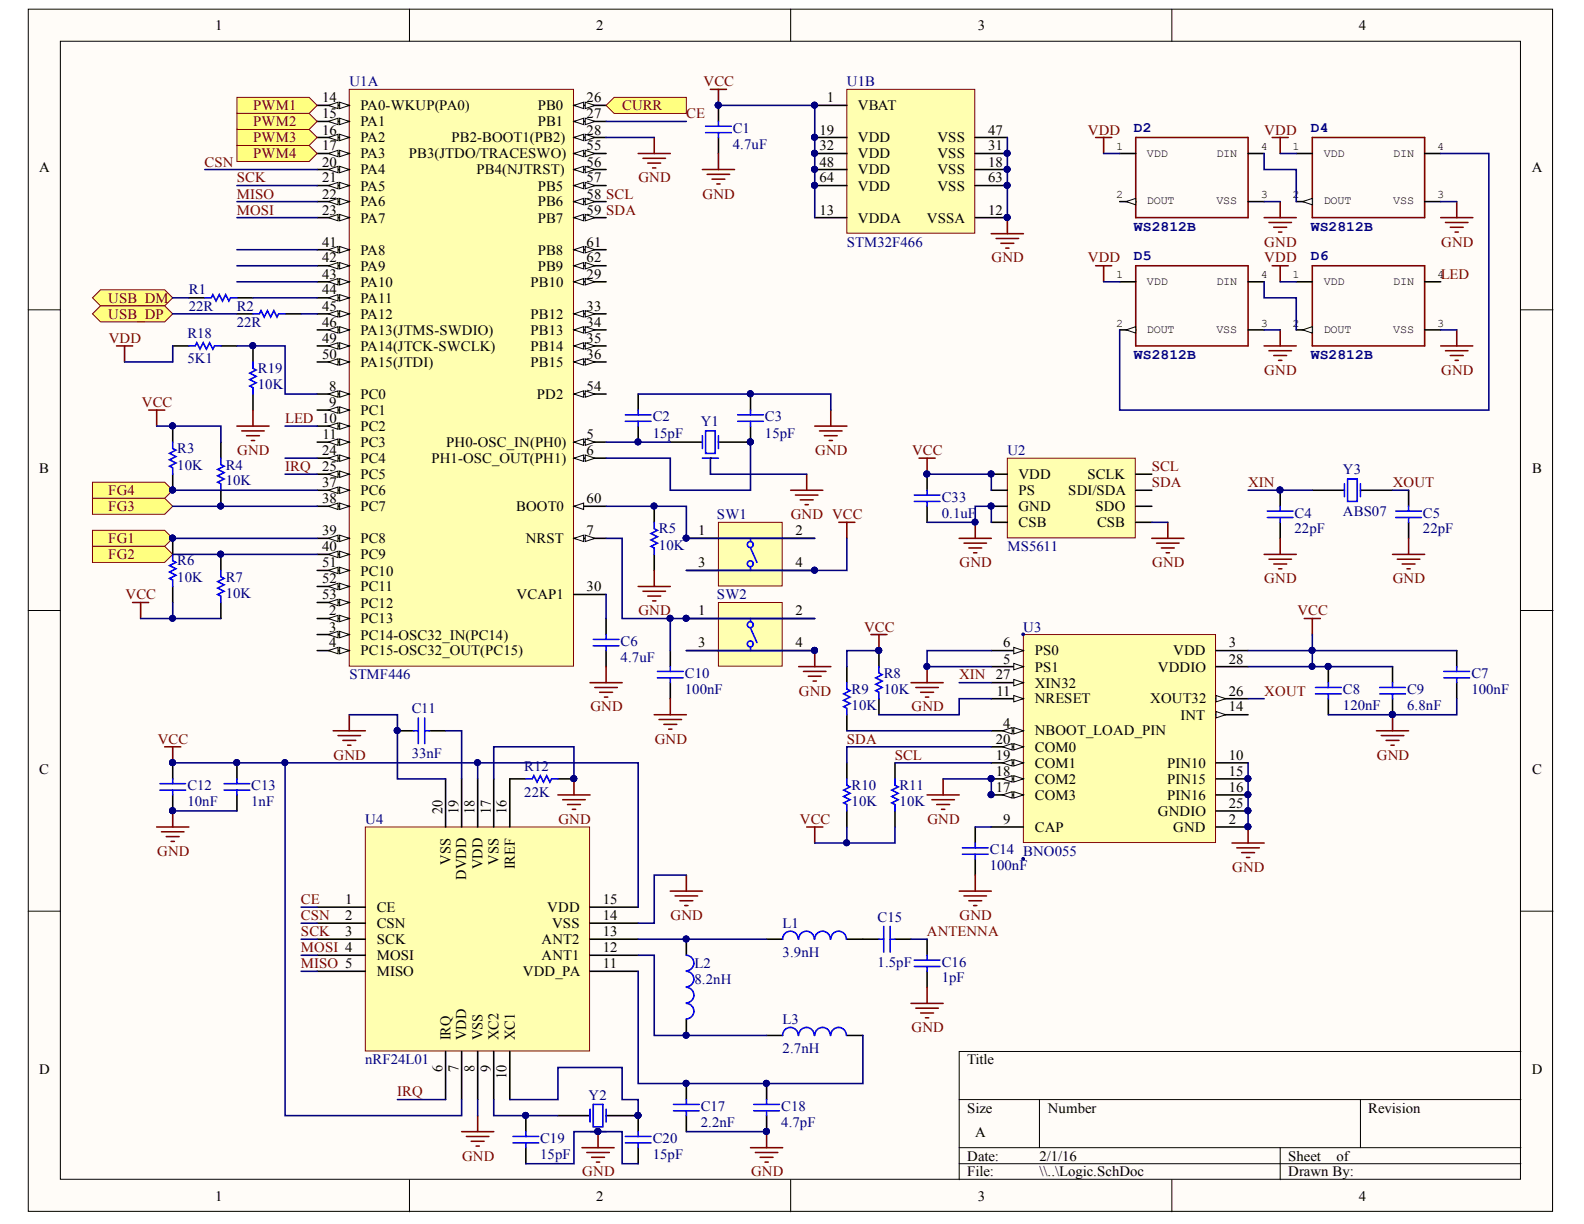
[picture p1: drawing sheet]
<svg xmlns="http://www.w3.org/2000/svg" width="279mm" height="216mm" viewBox="0 0 279 216" stroke-linecap="round" stroke-linejoin="round" font-family="sans-serif">
<defs><g id="words">
<g font-size="2.6">
<text x="78" y="143.6" transform="rotate(-90 78 143.6)">20</text>
<text x="80.9" y="143.6" transform="rotate(-90 80.9 143.6)">19</text>
<text x="83.7" y="143.6" transform="rotate(-90 83.7 143.6)">18</text>
<text x="86.6" y="143.6" transform="rotate(-90 86.6 143.6)">17</text>
<text x="89.4" y="143.6" transform="rotate(-90 89.4 143.6)">16</text>
<text x="79.5" y="152.5" transform="rotate(-90 79.5 152.5)">VSS</text>
<text x="82.3" y="155.2" transform="rotate(-90 82.3 155.2)">DVDD</text>
<text x="85.1" y="153.4" transform="rotate(-90 85.1 153.4)">VDD</text>
<text x="87.9" y="152.5" transform="rotate(-90 87.9 152.5)">VSS</text>
<text x="90.8" y="153.4" transform="rotate(-90 90.8 153.4)">IREF</text>
<text x="79.5" y="183.5" transform="rotate(-90 79.5 183.5)">IRQ</text>
<text x="82.3" y="183.5" transform="rotate(-90 82.3 183.5)">VDD</text>
<text x="85.1" y="183.5" transform="rotate(-90 85.1 183.5)">VSS</text>
<text x="87.9" y="183.5" transform="rotate(-90 87.9 183.5)">XC2</text>
<text x="90.8" y="183.5" transform="rotate(-90 90.8 183.5)">XC1</text>
<text x="78" y="189" transform="rotate(-90 78 189)">6</text>
<text x="80.9" y="189" transform="rotate(-90 80.9 189)">7</text>
<text x="83.7" y="189" transform="rotate(-90 83.7 189)">8</text>
<text x="86.6" y="189" transform="rotate(-90 86.6 189)">9</text>
<text x="89.4" y="190.3" transform="rotate(-90 89.4 190.3)">10</text>
</g>
<g font-size="2.5">
<text x="38" y="5.3">1</text>
<text x="105.2" y="5.3">2</text>
<text x="172.5" y="5.3">3</text>
<text x="239.7" y="5.3">4</text>
<text x="56.8" y="18.1">14</text>
<text x="56.8" y="20.9">15</text>
<text x="56.8" y="23.7">16</text>
<text x="63.6" y="19.4">PA0-WKUPaPA0)</text>
<text x="63.6" y="22.3">PA1</text>
<text x="94.9" y="19.4">PB0</text>
<text x="94.9" y="22.3">PB1</text>
<text x="103.5" y="18.1">26</text>
<text x="103.5" y="20.9">27</text>
<text x="103.5" y="23.7">28</text>
<text x="144.6" y="23.7">19</text>
<text x="145.8" y="18.1">1</text>
<text x="151.3" y="19.4">VBAT</text>
<text x="174.3" y="23.7">47</text>
<text x="56.8" y="26.5">17</text>
<text x="56.8" y="29.4">20</text>
<text x="63.6" y="25.1">PA2</text>
<text x="63.6" y="28">PA3</text>
<text x="72.1" y="28">PB3aJTDO/TRACESWO)</text>
<text x="79.6" y="25.1">PB2-BOOT1aPB2)</text>
<text x="103.5" y="26.5">55</text>
<text x="103.5" y="29.4">56</text>
<text x="144.6" y="26.5">32</text>
<text x="144.6" y="29.4">48</text>
<text x="151.3" y="25.1">VDD</text>
<text x="151.3" y="28">VDD</text>
<text x="165.4" y="28">VSS</text>
<text x="165.4" y="25.1">VSS</text>
<text x="174.3" y="29.4">18</text>
<text x="174.3" y="26.5">31</text>
<text x="6.9" y="30.4">A</text>
<text x="56.8" y="32.2">21</text>
<text x="56.8" y="35">22</text>
<text x="63.6" y="30.7">PA4</text>
<text x="63.6" y="33.6">PA5</text>
<text x="84" y="30.7">PB4aNJTRST)</text>
<text x="94.9" y="33.6">PB5</text>
<text x="103.5" y="32.2">57</text>
<text x="103.5" y="35">58 SCL</text>
<text x="144.6" y="32.2">64</text>
<text x="151.3" y="30.7">VDD</text>
<text x="151.3" y="33.6">VDD</text>
<text x="165.4" y="30.7">VSS</text>
<text x="165.4" y="33.6">VSS</text>
<text x="174.3" y="32.2">63</text>
<text x="270.2" y="30.4">A</text>
<text x="56.8" y="37.8">23</text>
<text x="63.6" y="36.4">PA6</text>
<text x="63.6" y="39.3">PA7</text>
<text x="94.9" y="36.4">PB6</text>
<text x="94.9" y="39.3">PB7</text>
<text x="103.5" y="37.8">59 SDA</text>
<text x="144.6" y="37.8">13</text>
<text x="151.3" y="39.3">VDDA</text>
<text x="163.5" y="39.3">VSSA</text>
<text x="174.3" y="37.8">12</text>
<text x="56.8" y="43.5">41</text>
<text x="56.8" y="46.3">42</text>
<text x="63.6" y="44.9">PA8</text>
<text x="63.6" y="47.7">PA9</text>
<text x="94.9" y="44.9">PB8</text>
<text x="94.9" y="47.7">PB9</text>
<text x="103.5" y="43.5">61</text>
<text x="103.5" y="46.3">62</text>
<text x="56.8" y="49.2">43</text>
<text x="56.8" y="51.9">44</text>
<text x="63.6" y="50.6">PA10</text>
<text x="63.6" y="53.4">PA11</text>
<text x="93.6" y="50.6">PB10</text>
<text x="103.5" y="49.2">29</text>
<text x="56.8" y="54.8">45</text>
<text x="56.8" y="57.6">46</text>
<text x="63.6" y="56.2">PA12</text>
<text x="63.6" y="59">PA13aJTMS-SWDIO)</text>
<text x="93.6" y="56.2">PB12</text>
<text x="93.6" y="59">PB13</text>
<text x="103.5" y="54.8">33</text>
<text x="103.5" y="57.6">34</text>
<text x="56.8" y="60.5">49</text>
<text x="56.8" y="63.3">50</text>
<text x="63.6" y="61.9">PA14aJTCK-SWCLK)</text>
<text x="63.6" y="64.7">PA15aJTDI)</text>
<text x="93.6" y="61.9">PB14</text>
<text x="93.6" y="64.7">PB15</text>
<text x="103.5" y="60.5">35</text>
<text x="103.5" y="63.3">36</text>
<text x="58.1" y="68.9">8</text>
<text x="58.1" y="71.8">9</text>
<text x="63.6" y="70.4">PC0</text>
<text x="94.7" y="70.4">PD2</text>
<text x="103.5" y="68.9">54</text>
<text x="56.9" y="77.4">11</text>
<text x="63.6" y="73.2">PC1</text>
<text x="63.6" y="76">PC2</text>
<text x="103.5" y="77.4">5</text>
<text x="6.9" y="83.4">B</text>
<text x="56.8" y="80.2">24</text>
<text x="56.8" y="83.1">25</text>
<text x="63.6" y="78.9">PC3</text>
<text x="63.6" y="81.7">PC4</text>
<text x="76.1" y="81.7">PH1-OSC_OUTaPH1)</text>
<text x="78.7" y="78.9">PH0-OSC_INaPH0)</text>
<text x="103.5" y="80.2">6</text>
<text x="270.3" y="83.4">B</text>
<text x="56.8" y="85.9">37</text>
<text x="56.8" y="88.8">38</text>
<text x="63.6" y="84.5">PC5</text>
<text x="63.6" y="87.3">PC6</text>
<text x="103.5" y="88.8">60</text>
<text x="179.6" y="84.5">VDD</text>
<text x="179.6" y="87.3">PS</text>
<text x="188.4" y="87.3">SDI/SDA</text>
<text x="191.8" y="84.5">SCLK</text>
<text x="56.8" y="94.4">39</text>
<text x="63.6" y="90.2">PC7</text>
<text x="63.6" y="95.9">PC8</text>
<text x="91" y="90.2">BOOT0</text>
<text x="92.7" y="95.9">NRST</text>
<text x="103.5" y="94.4">7</text>
<text x="123.2" y="94.4">1</text>
<text x="140.3" y="94.4">2</text>
<text x="179.6" y="90.2">GND</text>
<text x="179.6" y="93">CSB</text>
<text x="193.3" y="90.2">SDO</text>
<text x="193.5" y="93">CSB</text>
<text x="56.8" y="97.2">40</text>
<text x="56.8" y="100.1">51</text>
<text x="63.6" y="98.6">PC9</text>
<text x="63.6" y="101.5">PC10</text>
<text x="123.2" y="100.1">3</text>
<text x="140.3" y="100.1">4</text>
<text x="56.8" y="102.9">52</text>
<text x="56.8" y="105.7">53</text>
<text x="63.6" y="104.3">PC11</text>
<text x="63.6" y="107.2">PC12</text>
<text x="91.1" y="105.7">VCAP1</text>
<text x="103.5" y="104.3">30</text>
<text x="58.1" y="108.5">2</text>
<text x="58.1" y="111.4">3</text>
<text x="63.6" y="110">PC13</text>
<text x="63.6" y="112.8">PC14-OSC32_INaPC14)</text>
<text x="123.2" y="108.5">1</text>
<text x="140.3" y="108.5">2</text>
<text x="58.1" y="114.2">4</text>
<text x="63.6" y="115.6">PC15-OSC32_OUTaPC15)</text>
<text x="123.2" y="114.2">3</text>
<text x="140.3" y="114.2">4</text>
<text x="175.7" y="119.8">27</text>
<text x="176.9" y="117.1">5</text>
<text x="176.9" y="114.2">6</text>
<text x="182.5" y="118.5">PS1</text>
<text x="182.5" y="115.6">PS0</text>
<text x="204.2" y="118.5">VDDIO</text>
<text x="206.9" y="115.6">VDD</text>
<text x="216.8" y="117.1">28</text>
<text x="216.8" y="114.2">3</text>
<text x="175.8" y="122.7">11</text>
<text x="182.5" y="121.3">XIN32</text>
<text x="182.5" y="124.1">NRESET</text>
<text x="202.9" y="124.1">XOUT32</text>
<text x="216.8" y="122.7">26</text>
<text x="216.8" y="125.5">14</text>
<text x="175.7" y="131.2">20</text>
<text x="176.9" y="128.4">4</text>
<text x="182.5" y="129.7">NBOOT_LOAD_PIN</text>
<text x="208.2" y="126.9">INT</text>
<text x="6.9" y="136.5">C</text>
<text x="175.7" y="136.8">18</text>
<text x="175.7" y="134">19</text>
<text x="182.5" y="135.4">COM1</text>
<text x="182.5" y="132.6">COM0</text>
<text x="205.8" y="135.4">PIN10</text>
<text x="216.8" y="136.8">15</text>
<text x="216.8" y="134">10</text>
<text x="270.3" y="136.5">C</text>
<text x="175.7" y="139.7">17</text>
<text x="182.5" y="141">COM3</text>
<text x="182.5" y="138.3">COM2</text>
<text x="204.2" y="143.9">GNDIO</text>
<text x="205.8" y="141">PIN16</text>
<text x="205.8" y="138.3">PIN15</text>
<text x="216.8" y="142.5">25</text>
<text x="216.8" y="139.7">16</text>
<text x="176.9" y="145.3">9</text>
<text x="182.5" y="146.7">CAP</text>
<text x="206.9" y="146.7">GND</text>
<text x="216.8" y="145.3">2</text>
<text x="60.9" y="159.4">1</text>
<text x="66.4" y="160.9">CE</text>
<text x="96.5" y="160.9">VDD</text>
<text x="106.3" y="159.4">15</text>
<text x="60.9" y="162.3">2</text>
<text x="60.9" y="165.1">3</text>
<text x="66.4" y="163.7">CSN</text>
<text x="66.4" y="166.5">SCK</text>
<text x="95.5" y="166.5">ANT2</text>
<text x="97.4" y="163.7">VSS</text>
<text x="106.3" y="168">12</text>
<text x="106.3" y="165.1">13</text>
<text x="106.3" y="162.3">14</text>
<text x="66.4" y="169.3">MOSI</text>
<text x="66.4" y="172.2">MISO</text>
<text x="92.2" y="172.2">VDD_PA</text>
<text x="95.5" y="169.3">ANT1</text>
<text x="106.3" y="170.8">11</text>
<text x="6.9" y="189.5">D</text>
<text x="170.6" y="187.7">Title</text>
<text x="270.2" y="189.5">D</text>
<text x="170.6" y="196.3">Size</text>
<text x="184.8" y="196.3">Number</text>
<text x="241.4" y="196.3">Revision</text>
<text x="172" y="200.5">A</text>
<text x="170.6" y="204.7">Date:</text>
<text x="170.6" y="207.5">File:</text>
<text x="183.4" y="204.7">2/1/16</text>
<text x="183.4" y="207.5">\\..\Logic.SchDoc</text>
<text x="227.2" y="204.7">Sheet</text>
<text x="227.2" y="207.5">Drawn By:</text>
<text x="235.8" y="204.7">of</text>
<text x="38" y="211.8">1</text>
<text x="105.2" y="211.8">2</text>
<text x="172.5" y="211.8">3</text>
<text x="239.7" y="211.8">4</text>
</g>
<g font-size="2.5" fill="#000080">
<text x="61.6" y="15.2">U1A</text>
<text x="149.4" y="15.2">U1B</text>
<text x="129.3" y="23.4">C1</text>
<text x="200" y="23.2">D2</text>
<text x="231.2" y="23.2">D4</text>
<text x="129.3" y="26.3">4.7uF</text>
<text x="200" y="40.8">WS28a2B</text>
<text x="231.2" y="40.8">WS28a2B</text>
<text x="149.4" y="43.5">STM32F466</text>
<text x="200" y="45.9">D5</text>
<text x="231.2" y="45.9">D6</text>
<text x="33.3" y="51.9">R1</text>
<text x="33.1" y="59.6">R18</text>
<text x="33.3" y="54.8">22R</text>
<text x="41.8" y="54.8">R2</text>
<text x="41.8" y="57.6">22R</text>
<text x="33.1" y="64.1">5K1</text>
<text x="45.5" y="65.9">R19</text>
<text x="200" y="63.3">WS28a2B</text>
<text x="231.2" y="63.3">WS28a2B</text>
<text x="45.5" y="68.7">10K</text>
<text x="115.1" y="74.3">C2</text>
<text x="115.1" y="77.2">15pF</text>
<text x="123.6" y="75.2">Y1</text>
<text x="134.9" y="74.3">C3</text>
<text x="134.9" y="77.2">15pF</text>
<text x="31.3" y="80">R3</text>
<text x="31.3" y="82.8">10K</text>
<text x="39.8" y="82.8">R4</text>
<text x="177.7" y="80.2">U2</text>
<text x="236.9" y="83.7">Y3</text>
<text x="39.8" y="85.6">10K</text>
<text x="166.1" y="88.5">C33</text>
<text x="116.2" y="94.1">R5</text>
<text x="126.5" y="91.5">SW1</text>
<text x="166.1" y="91.3">0.1uF</text>
<text x="228.3" y="91.3">C4</text>
<text x="228.3" y="94.1">22pF</text>
<text x="236.9" y="91">ABS07</text>
<text x="251" y="91.3">C5</text>
<text x="251" y="94.1">22pF</text>
<text x="31.3" y="99.7">R6</text>
<text x="116.2" y="97">10K</text>
<text x="177.7" y="97.2">MS5611</text>
<text x="31.3" y="102.6">10K</text>
<text x="39.8" y="102.6">R7</text>
<text x="39.8" y="105.4">10K</text>
<text x="126.5" y="105.7">SW2</text>
<text x="109.5" y="113.9">C6</text>
<text x="180.5" y="111.4">U3</text>
<text x="61.6" y="119.8">STMF446</text>
<text x="109.5" y="116.7">4.7uF</text>
<text x="120.8" y="119.6">C10</text>
<text x="155.9" y="119.6">R8</text>
<text x="259.5" y="119.6">C7</text>
<text x="72.6" y="125.8">C11</text>
<text x="120.8" y="122.4">100nF</text>
<text x="150.2" y="122.4">R9</text>
<text x="150.2" y="125.2">10K</text>
<text x="155.9" y="122.4">10K</text>
<text x="236.9" y="122.4">C8</text>
<text x="236.9" y="125.2">120nF</text>
<text x="248.2" y="122.4">C9</text>
<text x="248.2" y="125.2">6.8nF</text>
<text x="259.5" y="122.4">100nF</text>
<text x="72.6" y="133.7">33nF</text>
<text x="92.5" y="136">R12</text>
<text x="33.1" y="139.3">C12</text>
<text x="33.1" y="142.2">10nF</text>
<text x="44.3" y="139.3">C13</text>
<text x="44.3" y="142.2">1nF</text>
<text x="92.5" y="140.5">22K</text>
<text x="150.2" y="139.3">R10</text>
<text x="150.2" y="142.2">10K</text>
<text x="158.7" y="139.3">R11</text>
<text x="158.7" y="142.2">10K</text>
<text x="64.4" y="145.3">U4</text>
<text x="174.6" y="150.7">C14 BNO055</text>
<text x="174.6" y="153.5">100nF</text>
<text x="138.1" y="163.7">L1</text>
<text x="154.8" y="162.6">C15</text>
<text x="122.5" y="170.8">L2</text>
<text x="122.5" y="173.6">8.2nH</text>
<text x="138.1" y="168.8">3.9nH</text>
<text x="154.8" y="170.5">1.5pF</text>
<text x="166.1" y="170.5">C16</text>
<text x="166.1" y="173.3">1pF</text>
<text x="138.1" y="180.6">L3</text>
<text x="138.1" y="185.8">2.7nH</text>
<text x="64.4" y="187.7">nRF24L01</text>
<text x="103.8" y="194">Y2</text>
<text x="123.6" y="195.9">C17</text>
<text x="137.8" y="195.9">C18</text>
<text x="95.3" y="201.6">C19</text>
<text x="115.1" y="201.6">C20</text>
<text x="123.6" y="198.8">2.2nF</text>
<text x="137.8" y="198.8">4.7pF</text>
<text x="95.3" y="204.5">15pF</text>
<text x="115.1" y="204.5">15pF</text>
</g>
<g font-size="2.5" fill="#800000">
<text x="124.1" y="15.2">VCC</text>
<text x="44.6" y="19.4">PWM1</text>
<text x="44.6" y="22.3">PWM2</text>
<text x="109.7" y="19.4">CURR</text>
<text x="121.1" y="20.9">CE</text>
<text x="191.9" y="23.7">VDD</text>
<text x="223" y="23.7">VDD</text>
<text x="36.1" y="29.4">CSN</text>
<text x="44.6" y="25.1">PWM3</text>
<text x="44.6" y="28">PWM4</text>
<text x="41.8" y="32.2">SCK</text>
<text x="41.8" y="35">MISO</text>
<text x="112.6" y="32.2">GND</text>
<text x="123.9" y="35">GND</text>
<text x="41.8" y="37.8">MOSI</text>
<text x="174.9" y="46.3">GND</text>
<text x="191.9" y="46.3">VDD</text>
<text x="223" y="46.3">VDD</text>
<text x="223" y="43.5">GND</text>
<text x="254.2" y="43.5">GND</text>
<text x="19.1" y="53.4">USB_DM</text>
<text x="254.1" y="49.2">LED</text>
<text x="19.1" y="56.2">USB_DP</text>
<text x="19.2" y="60.5">VDD</text>
<text x="25" y="71.8">VCC</text>
<text x="223" y="66.1">GND</text>
<text x="254.2" y="66.1">GND</text>
<text x="50.3" y="74.6">LED 10</text>
<text x="41.8" y="80.2">GND</text>
<text x="50.3" y="83.1">IRQ</text>
<text x="143.8" y="80.2">GND</text>
<text x="160.9" y="80.2">VCC</text>
<text x="203.1" y="83.1">SCL</text>
<text x="19.1" y="87.3">FG4</text>
<text x="203.1" y="85.9">SDA</text>
<text x="220.1" y="85.9">XIN</text>
<text x="245.7" y="85.9">XOUT</text>
<text x="19.1" y="95.9">FG1</text>
<text x="19.1" y="90.2">FG3</text>
<text x="139.5" y="91.5">GND VCC</text>
<text x="19.1" y="98.6">FG2</text>
<text x="169.2" y="100.1">GND</text>
<text x="203.2" y="100.1">GND</text>
<text x="22.1" y="105.7">VCC</text>
<text x="223" y="102.9">GND</text>
<text x="245.7" y="102.9">GND</text>
<text x="112.6" y="108.5">GND</text>
<text x="152.4" y="111.4">VCC</text>
<text x="228.8" y="108.5">VCC</text>
<text x="169.2" y="119.8">XIN</text>
<text x="104.2" y="125.5">GND</text>
<text x="140.9" y="122.7">GND</text>
<text x="160.8" y="125.5">GND</text>
<text x="223" y="122.7">XOUT</text>
<text x="27.8" y="131.2">VCC</text>
<text x="115.5" y="131.2">GND</text>
<text x="149.4" y="131.2">SDA</text>
<text x="58.8" y="134">GND</text>
<text x="157.8" y="134">SCL</text>
<text x="242.9" y="134">GND</text>
<text x="98.5" y="145.3">GND</text>
<text x="141.1" y="145.3">VCC</text>
<text x="163.6" y="145.3">GND</text>
<text x="27.7" y="151">GND</text>
<text x="217.3" y="153.8">GND</text>
<text x="53.1" y="159.4">CE</text>
<text x="53.1" y="162.3">CSN</text>
<text x="53.1" y="165.1">SCK</text>
<text x="53.1" y="168">MOSI 4</text>
<text x="118.3" y="162.3">GND</text>
<text x="163.5" y="165.1">ANTENNA</text>
<text x="169.2" y="162.3">GND</text>
<text x="53.1" y="170.8">MISO 5</text>
<text x="160.8" y="182.1">GND</text>
<text x="70.1" y="193.4">IRQ</text>
<text x="81.5" y="204.7">GND</text>
<text x="102.7" y="207.5">GND</text>
<text x="132.5" y="207.5">GND</text>
</g>
<g font-size="2">
<text x="196.9" y="26.4">1</text>
<text x="202.3" y="27.6">VDD</text>
<text x="214.6" y="27.6">DIN</text>
<text x="222.4" y="26.4">4</text>
<text x="228" y="26.4">1</text>
<text x="233.5" y="27.6">VDD</text>
<text x="245.8" y="27.6">DIN</text>
<text x="253.5" y="26.4">4</text>
<text x="196.9" y="35">2</text>
<text x="222.4" y="35">3</text>
<text x="228" y="35">2</text>
<text x="253.5" y="35">3</text>
<text x="202.3" y="36.1">DOUT</text>
<text x="214.6" y="36.1">VSS</text>
<text x="233.5" y="36.1">DOUT</text>
<text x="245.8" y="36.1">VSS</text>
<text x="196.9" y="49.1">1</text>
<text x="202.3" y="50.3">VDD</text>
<text x="214.6" y="50.3">DIN</text>
<text x="222.4" y="49.1">4</text>
<text x="228" y="49.1">1</text>
<text x="233.5" y="50.3">VDD</text>
<text x="245.8" y="50.3">DIN</text>
<text x="253.5" y="49.1">4</text>
<text x="196.9" y="57.6">2</text>
<text x="202.3" y="58.7">DOUT</text>
<text x="214.6" y="58.7">VSS</text>
<text x="222.4" y="57.6">3</text>
<text x="228" y="57.6">2</text>
<text x="233.5" y="58.7">DOUT</text>
<text x="245.8" y="58.7">VSS</text>
<text x="253.5" y="57.6">3</text>
</g>
</g></defs>
<g fill="#fffcf8" stroke="#000" stroke-width=".18">
<path d="M5 1.6h268.9v212.1h-268.9z"/>
<path d="M10.6 7.3h257.6v200.7h-257.6z"/>
</g>
<g fill="none" stroke="#000" stroke-width=".18">
<path d="M72.2 1.6v5.7M139.5 1.6v5.7M206.7 1.6v5.7M5 54.7h5.6M268.3 54.7h5.6M5 107.7h5.6M268.3 107.7h5.6M5 160.7h5.6M268.3 160.7h5.6M169.2 194h99.1M183.3 194v8.4M240 194v8.4"/>
<path d="M268.3 185.5h-99.1v22.6M72.2 208.1v5.7M139.5 208.1v5.7M169.2 202.4h99.1M169.2 205.3h99.1M206.7 208.1v5.7M225.8 202.4v5.7"/>
</g>
<path d="M61.6 15.8h39.6v101.7h-39.6z" fill="#ffffb0" stroke="#800000" stroke-width=".18"/>
<path d="M55.9 18.6h5.7" fill="none" stroke="#000" stroke-width=".28"/>
<path d="M59.9 18l1.7 .6-1.7 .6z" fill="#fffcf8"/>
<path d="M59.9 18l1.7 .6-1.7 .6z" fill="none" stroke="#000" stroke-width=".18"/>
<path d="M57.9 18.6l1.7-.6v1.2z" fill="#fffcf8"/>
<path d="M57.9 18.6l1.7-.6v1.2z" fill="none" stroke="#000" stroke-width=".18"/>
<path d="M55.9 21.4h5.7" fill="none" stroke="#000" stroke-width=".28"/>
<path d="M59.9 20.9l1.7 .5-1.7 .6z" fill="#fffcf8"/>
<path d="M59.9 20.9l1.7 .5-1.7 .6z" fill="none" stroke="#000" stroke-width=".18"/>
<path d="M57.9 21.4l1.7-.5v1.1z" fill="#fffcf8"/>
<path d="M57.9 21.4l1.7-.5v1.1z" fill="none" stroke="#000" stroke-width=".18"/>
<path d="M55.9 24.2h5.7" fill="none" stroke="#000" stroke-width=".28"/>
<path d="M59.9 23.7l1.7 .5-1.7 .6z" fill="#fffcf8"/>
<path d="M59.9 23.7l1.7 .5-1.7 .6z" fill="none" stroke="#000" stroke-width=".18"/>
<path d="M57.9 24.2l1.7-.5v1.1z" fill="#fffcf8"/>
<path d="M57.9 24.2l1.7-.5v1.1z" fill="none" stroke="#000" stroke-width=".18"/>
<path d="M55.9 27.1h5.7" fill="none" stroke="#000" stroke-width=".28"/>
<path d="M59.9 26.5l1.7 .6-1.7 .5z" fill="#fffcf8"/>
<path d="M59.9 26.5l1.7 .6-1.7 .5z" fill="none" stroke="#000" stroke-width=".18"/>
<path d="M57.9 27.1l1.7-.6v1.1z" fill="#fffcf8"/>
<path d="M57.9 27.1l1.7-.6v1.1z" fill="none" stroke="#000" stroke-width=".18"/>
<path d="M55.9 29.9h5.7" fill="none" stroke="#000" stroke-width=".28"/>
<path d="M59.9 29.3l1.7 .6-1.7 .6z" fill="#fffcf8"/>
<path d="M59.9 29.3l1.7 .6-1.7 .6z" fill="none" stroke="#000" stroke-width=".18"/>
<path d="M57.9 29.9l1.7-.6v1.2z" fill="#fffcf8"/>
<path d="M57.9 29.9l1.7-.6v1.2z" fill="none" stroke="#000" stroke-width=".18"/>
<path d="M55.9 32.7h5.7" fill="none" stroke="#000" stroke-width=".28"/>
<path d="M59.9 32.2l1.7 .5-1.7 .6z" fill="#fffcf8"/>
<path d="M59.9 32.2l1.7 .5-1.7 .6z" fill="none" stroke="#000" stroke-width=".18"/>
<path d="M57.9 32.7l1.7-.5v1.1z" fill="#fffcf8"/>
<path d="M57.9 32.7l1.7-.5v1.1z" fill="none" stroke="#000" stroke-width=".18"/>
<path d="M55.9 35.6h5.7" fill="none" stroke="#000" stroke-width=".28"/>
<path d="M59.9 35l1.7 .6-1.7 .5z" fill="#fffcf8"/>
<path d="M59.9 35l1.7 .6-1.7 .5z" fill="none" stroke="#000" stroke-width=".18"/>
<path d="M57.9 35.6l1.7-.6v1.1z" fill="#fffcf8"/>
<path d="M57.9 35.6l1.7-.6v1.1z" fill="none" stroke="#000" stroke-width=".18"/>
<path d="M55.9 38.4h5.7" fill="none" stroke="#000" stroke-width=".28"/>
<path d="M59.9 37.8l1.7 .6-1.7 .6z" fill="#fffcf8"/>
<path d="M59.9 37.8l1.7 .6-1.7 .6z" fill="none" stroke="#000" stroke-width=".18"/>
<path d="M57.9 38.4l1.7-.6v1.2z" fill="#fffcf8"/>
<path d="M57.9 38.4l1.7-.6v1.2z" fill="none" stroke="#000" stroke-width=".18"/>
<path d="M101.2 18.6h5.7" fill="none" stroke="#000" stroke-width=".28"/>
<path d="M101.2 18.6l1.7-.6v1.2z" fill="#fffcf8"/>
<path d="M101.2 18.6l1.7-.6v1.2z" fill="none" stroke="#000" stroke-width=".18"/>
<path d="M103.2 18l1.7 .6-1.7 .6z" fill="#fffcf8"/>
<path d="M103.2 18l1.7 .6-1.7 .6z" fill="none" stroke="#000" stroke-width=".18"/>
<path d="M101.2 21.4h5.7" fill="none" stroke="#000" stroke-width=".28"/>
<path d="M101.2 21.4l1.7-.5v1.1z" fill="#fffcf8"/>
<path d="M101.2 21.4l1.7-.5v1.1z" fill="none" stroke="#000" stroke-width=".18"/>
<path d="M103.2 20.9l1.7 .5-1.7 .6z" fill="#fffcf8"/>
<path d="M103.2 20.9l1.7 .5-1.7 .6z" fill="none" stroke="#000" stroke-width=".18"/>
<path d="M101.2 24.2h5.7" fill="none" stroke="#000" stroke-width=".28"/>
<path d="M101.2 24.2l1.7-.5v1.1z" fill="#fffcf8"/>
<path d="M101.2 24.2l1.7-.5v1.1z" fill="none" stroke="#000" stroke-width=".18"/>
<path d="M103.2 23.7l1.7 .5-1.7 .6z" fill="#fffcf8"/>
<path d="M103.2 23.7l1.7 .5-1.7 .6z" fill="none" stroke="#000" stroke-width=".18"/>
<path d="M101.2 49.7h5.7" fill="none" stroke="#000" stroke-width=".28"/>
<path d="M101.2 49.7l1.7-.6v1.2z" fill="#fffcf8"/>
<path d="M101.2 49.7l1.7-.6v1.2z" fill="none" stroke="#000" stroke-width=".18"/>
<path d="M103.2 49.1l1.7 .6-1.7 .6z" fill="#fffcf8"/>
<path d="M103.2 49.1l1.7 .6-1.7 .6z" fill="none" stroke="#000" stroke-width=".18"/>
<path d="M101.2 55.4h5.7" fill="none" stroke="#000" stroke-width=".28"/>
<path d="M101.2 55.4l1.7-.6v1.1z" fill="#fffcf8"/>
<path d="M101.2 55.4l1.7-.6v1.1z" fill="none" stroke="#000" stroke-width=".18"/>
<path d="M103.2 54.8l1.7 .6-1.7 .5z" fill="#fffcf8"/>
<path d="M103.2 54.8l1.7 .6-1.7 .5z" fill="none" stroke="#000" stroke-width=".18"/>
<path d="M101.2 58.2h5.7" fill="none" stroke="#000" stroke-width=".28"/>
<path d="M101.2 58.2l1.7-.6v1.2z" fill="#fffcf8"/>
<path d="M101.2 58.2l1.7-.6v1.2z" fill="none" stroke="#000" stroke-width=".18"/>
<path d="M103.2 57.6l1.7 .6-1.7 .6z" fill="#fffcf8"/>
<path d="M103.2 57.6l1.7 .6-1.7 .6z" fill="none" stroke="#000" stroke-width=".18"/>
<path d="M101.2 61h5.7" fill="none" stroke="#000" stroke-width=".28"/>
<path d="M101.2 61l1.7-.5v1.1z" fill="#fffcf8"/>
<path d="M101.2 61l1.7-.5v1.1z" fill="none" stroke="#000" stroke-width=".18"/>
<path d="M103.2 60.5l1.7 .5-1.7 .6z" fill="#fffcf8"/>
<path d="M103.2 60.5l1.7 .5-1.7 .6z" fill="none" stroke="#000" stroke-width=".18"/>
<path d="M101.2 63.8h5.7" fill="none" stroke="#000" stroke-width=".28"/>
<path d="M101.2 63.8l1.7-.5v1.1z" fill="#fffcf8"/>
<path d="M101.2 63.8l1.7-.5v1.1z" fill="none" stroke="#000" stroke-width=".18"/>
<path d="M103.2 63.3l1.7 .5-1.7 .6z" fill="#fffcf8"/>
<path d="M103.2 63.3l1.7 .5-1.7 .6z" fill="none" stroke="#000" stroke-width=".18"/>
<path d="M55.9 44h5.7" fill="none" stroke="#000" stroke-width=".28"/>
<path d="M59.9 43.5l1.7 .5-1.7 .6z" fill="#fffcf8"/>
<path d="M59.9 43.5l1.7 .5-1.7 .6z" fill="none" stroke="#000" stroke-width=".18"/>
<path d="M57.9 44l1.7-.5v1.1z" fill="#fffcf8"/>
<path d="M57.9 44l1.7-.5v1.1z" fill="none" stroke="#000" stroke-width=".18"/>
<path d="M55.9 46.9h5.7" fill="none" stroke="#000" stroke-width=".28"/>
<path d="M59.9 46.3l1.7 .6-1.7 .5z" fill="#fffcf8"/>
<path d="M59.9 46.3l1.7 .6-1.7 .5z" fill="none" stroke="#000" stroke-width=".18"/>
<path d="M57.9 46.9l1.7-.6v1.1z" fill="#fffcf8"/>
<path d="M57.9 46.9l1.7-.6v1.1z" fill="none" stroke="#000" stroke-width=".18"/>
<path d="M55.9 49.7h5.7" fill="none" stroke="#000" stroke-width=".28"/>
<path d="M59.9 49.1l1.7 .6-1.7 .6z" fill="#fffcf8"/>
<path d="M59.9 49.1l1.7 .6-1.7 .6z" fill="none" stroke="#000" stroke-width=".18"/>
<path d="M57.9 49.7l1.7-.6v1.2z" fill="#fffcf8"/>
<path d="M57.9 49.7l1.7-.6v1.2z" fill="none" stroke="#000" stroke-width=".18"/>
<path d="M55.9 52.5h5.7" fill="none" stroke="#000" stroke-width=".28"/>
<path d="M59.9 52l1.7 .5-1.7 .6z" fill="#fffcf8"/>
<path d="M59.9 52l1.7 .5-1.7 .6z" fill="none" stroke="#000" stroke-width=".18"/>
<path d="M57.9 52.5l1.7-.5v1.1z" fill="#fffcf8"/>
<path d="M57.9 52.5l1.7-.5v1.1z" fill="none" stroke="#000" stroke-width=".18"/>
<path d="M55.9 55.4h5.7" fill="none" stroke="#000" stroke-width=".28"/>
<path d="M59.9 54.8l1.7 .6-1.7 .5z" fill="#fffcf8"/>
<path d="M59.9 54.8l1.7 .6-1.7 .5z" fill="none" stroke="#000" stroke-width=".18"/>
<path d="M57.9 55.4l1.7-.6v1.1z" fill="#fffcf8"/>
<path d="M57.9 55.4l1.7-.6v1.1z" fill="none" stroke="#000" stroke-width=".18"/>
<path d="M55.9 58.2h5.7" fill="none" stroke="#000" stroke-width=".28"/>
<path d="M59.9 57.6l1.7 .6-1.7 .6z" fill="#fffcf8"/>
<path d="M59.9 57.6l1.7 .6-1.7 .6z" fill="none" stroke="#000" stroke-width=".18"/>
<path d="M57.9 58.2l1.7-.6v1.2z" fill="#fffcf8"/>
<path d="M57.9 58.2l1.7-.6v1.2z" fill="none" stroke="#000" stroke-width=".18"/>
<path d="M55.9 61h5.7" fill="none" stroke="#000" stroke-width=".28"/>
<path d="M59.9 60.5l1.7 .5-1.7 .6z" fill="#fffcf8"/>
<path d="M59.9 60.5l1.7 .5-1.7 .6z" fill="none" stroke="#000" stroke-width=".18"/>
<path d="M57.9 61l1.7-.5v1.1z" fill="#fffcf8"/>
<path d="M57.9 61l1.7-.5v1.1z" fill="none" stroke="#000" stroke-width=".18"/>
<path d="M55.9 63.8h5.7" fill="none" stroke="#000" stroke-width=".28"/>
<path d="M59.9 63.3l1.7 .5-1.7 .6z" fill="#fffcf8"/>
<path d="M59.9 63.3l1.7 .5-1.7 .6z" fill="none" stroke="#000" stroke-width=".18"/>
<path d="M57.9 63.8l1.7-.5v1.1z" fill="#fffcf8"/>
<path d="M57.9 63.8l1.7-.5v1.1z" fill="none" stroke="#000" stroke-width=".18"/>
<path d="M101.2 27.1h5.7" fill="none" stroke="#000" stroke-width=".28"/>
<path d="M101.2 27.1l1.7-.6v1.1z" fill="#fffcf8"/>
<path d="M101.2 27.1l1.7-.6v1.1z" fill="none" stroke="#000" stroke-width=".18"/>
<path d="M103.2 26.5l1.7 .6-1.7 .5z" fill="#fffcf8"/>
<path d="M103.2 26.5l1.7 .6-1.7 .5z" fill="none" stroke="#000" stroke-width=".18"/>
<path d="M101.2 29.9h5.7" fill="none" stroke="#000" stroke-width=".28"/>
<path d="M101.2 29.9l1.7-.6v1.2z" fill="#fffcf8"/>
<path d="M101.2 29.9l1.7-.6v1.2z" fill="none" stroke="#000" stroke-width=".18"/>
<path d="M103.2 29.3l1.7 .6-1.7 .6z" fill="#fffcf8"/>
<path d="M103.2 29.3l1.7 .6-1.7 .6z" fill="none" stroke="#000" stroke-width=".18"/>
<path d="M101.2 32.7h5.7" fill="none" stroke="#000" stroke-width=".28"/>
<path d="M101.2 32.7l1.7-.5v1.1z" fill="#fffcf8"/>
<path d="M101.2 32.7l1.7-.5v1.1z" fill="none" stroke="#000" stroke-width=".18"/>
<path d="M103.2 32.2l1.7 .5-1.7 .6z" fill="#fffcf8"/>
<path d="M103.2 32.2l1.7 .5-1.7 .6z" fill="none" stroke="#000" stroke-width=".18"/>
<path d="M101.2 35.6h5.7" fill="none" stroke="#000" stroke-width=".28"/>
<path d="M101.2 35.6l1.7-.6v1.1z" fill="#fffcf8"/>
<path d="M101.2 35.6l1.7-.6v1.1z" fill="none" stroke="#000" stroke-width=".18"/>
<path d="M103.2 35l1.7 .6-1.7 .5z" fill="#fffcf8"/>
<path d="M103.2 35l1.7 .6-1.7 .5z" fill="none" stroke="#000" stroke-width=".18"/>
<path d="M101.2 38.4h5.7" fill="none" stroke="#000" stroke-width=".28"/>
<path d="M101.2 38.4l1.7-.6v1.2z" fill="#fffcf8"/>
<path d="M101.2 38.4l1.7-.6v1.2z" fill="none" stroke="#000" stroke-width=".18"/>
<path d="M103.2 37.8l1.7 .6-1.7 .6z" fill="#fffcf8"/>
<path d="M103.2 37.8l1.7 .6-1.7 .6z" fill="none" stroke="#000" stroke-width=".18"/>
<path d="M101.2 44h5.7" fill="none" stroke="#000" stroke-width=".28"/>
<path d="M101.2 44l1.7-.5v1.1z" fill="#fffcf8"/>
<path d="M101.2 44l1.7-.5v1.1z" fill="none" stroke="#000" stroke-width=".18"/>
<path d="M103.2 43.5l1.7 .5-1.7 .6z" fill="#fffcf8"/>
<path d="M103.2 43.5l1.7 .5-1.7 .6z" fill="none" stroke="#000" stroke-width=".18"/>
<path d="M101.2 46.9h5.7" fill="none" stroke="#000" stroke-width=".28"/>
<path d="M101.2 46.9l1.7-.6v1.1z" fill="#fffcf8"/>
<path d="M101.2 46.9l1.7-.6v1.1z" fill="none" stroke="#000" stroke-width=".18"/>
<path d="M103.2 46.3l1.7 .6-1.7 .5z" fill="#fffcf8"/>
<path d="M103.2 46.3l1.7 .6-1.7 .5z" fill="none" stroke="#000" stroke-width=".18"/>
<path d="M55.9 109.1h5.7" fill="none" stroke="#000" stroke-width=".28"/>
<path d="M59.9 108.5l1.7 .6-1.7 .6z" fill="#fffcf8"/>
<path d="M59.9 108.5l1.7 .6-1.7 .6z" fill="none" stroke="#000" stroke-width=".18"/>
<path d="M57.9 109.1l1.7-.6v1.2z" fill="#fffcf8"/>
<path d="M57.9 109.1l1.7-.6v1.2z" fill="none" stroke="#000" stroke-width=".18"/>
<path d="M55.9 111.9h5.7" fill="none" stroke="#000" stroke-width=".28"/>
<path d="M59.9 111.4l1.7 .5-1.7 .6z" fill="#fffcf8"/>
<path d="M59.9 111.4l1.7 .5-1.7 .6z" fill="none" stroke="#000" stroke-width=".18"/>
<path d="M57.9 111.9l1.7-.5v1.1z" fill="#fffcf8"/>
<path d="M57.9 111.9l1.7-.5v1.1z" fill="none" stroke="#000" stroke-width=".18"/>
<path d="M55.9 114.8h5.7" fill="none" stroke="#000" stroke-width=".28"/>
<path d="M59.9 114.2l1.7 .6-1.7 .5z" fill="#fffcf8"/>
<path d="M59.9 114.2l1.7 .6-1.7 .5z" fill="none" stroke="#000" stroke-width=".18"/>
<path d="M57.9 114.8l1.7-.6v1.1z" fill="#fffcf8"/>
<path d="M57.9 114.8l1.7-.6v1.1z" fill="none" stroke="#000" stroke-width=".18"/>
<path d="M55.9 69.5h5.7" fill="none" stroke="#000" stroke-width=".28"/>
<path d="M59.9 68.9l1.7 .6-1.7 .6z" fill="#fffcf8"/>
<path d="M59.9 68.9l1.7 .6-1.7 .6z" fill="none" stroke="#000" stroke-width=".18"/>
<path d="M57.9 69.5l1.7-.6v1.2z" fill="#fffcf8"/>
<path d="M57.9 69.5l1.7-.6v1.2z" fill="none" stroke="#000" stroke-width=".18"/>
<path d="M55.9 72.3h5.7" fill="none" stroke="#000" stroke-width=".28"/>
<path d="M59.9 71.8l1.7 .5-1.7 .6z" fill="#fffcf8"/>
<path d="M59.9 71.8l1.7 .5-1.7 .6z" fill="none" stroke="#000" stroke-width=".18"/>
<path d="M57.9 72.3l1.7-.5v1.1z" fill="#fffcf8"/>
<path d="M57.9 72.3l1.7-.5v1.1z" fill="none" stroke="#000" stroke-width=".18"/>
<path d="M55.9 75.2h5.7" fill="none" stroke="#000" stroke-width=".28"/>
<path d="M59.9 74.6l1.7 .6-1.7 .5z" fill="#fffcf8"/>
<path d="M59.9 74.6l1.7 .6-1.7 .5z" fill="none" stroke="#000" stroke-width=".18"/>
<path d="M57.9 75.2l1.7-.6v1.1z" fill="#fffcf8"/>
<path d="M57.9 75.2l1.7-.6v1.1z" fill="none" stroke="#000" stroke-width=".18"/>
<path d="M55.9 78h5.7" fill="none" stroke="#000" stroke-width=".28"/>
<path d="M59.9 77.4l1.7 .6-1.7 .6z" fill="#fffcf8"/>
<path d="M59.9 77.4l1.7 .6-1.7 .6z" fill="none" stroke="#000" stroke-width=".18"/>
<path d="M57.9 78l1.7-.6v1.2z" fill="#fffcf8"/>
<path d="M57.9 78l1.7-.6v1.2z" fill="none" stroke="#000" stroke-width=".18"/>
<path d="M55.9 80.8h5.7" fill="none" stroke="#000" stroke-width=".28"/>
<path d="M59.9 80.3l1.7 .5-1.7 .6z" fill="#fffcf8"/>
<path d="M59.9 80.3l1.7 .5-1.7 .6z" fill="none" stroke="#000" stroke-width=".18"/>
<path d="M57.9 80.8l1.7-.5v1.1z" fill="#fffcf8"/>
<path d="M57.9 80.8l1.7-.5v1.1z" fill="none" stroke="#000" stroke-width=".18"/>
<path d="M55.9 83.6h5.7" fill="none" stroke="#000" stroke-width=".28"/>
<path d="M59.9 83.1l1.7 .5-1.7 .6z" fill="#fffcf8"/>
<path d="M59.9 83.1l1.7 .5-1.7 .6z" fill="none" stroke="#000" stroke-width=".18"/>
<path d="M57.9 83.6l1.7-.5v1.1z" fill="#fffcf8"/>
<path d="M57.9 83.6l1.7-.5v1.1z" fill="none" stroke="#000" stroke-width=".18"/>
<path d="M55.9 86.5h5.7" fill="none" stroke="#000" stroke-width=".28"/>
<path d="M59.9 85.9l1.7 .6-1.7 .5z" fill="#fffcf8"/>
<path d="M59.9 85.9l1.7 .6-1.7 .5z" fill="none" stroke="#000" stroke-width=".18"/>
<path d="M57.9 86.5l1.7-.6v1.1z" fill="#fffcf8"/>
<path d="M57.9 86.5l1.7-.6v1.1z" fill="none" stroke="#000" stroke-width=".18"/>
<path d="M55.9 89.3h5.7" fill="none" stroke="#000" stroke-width=".28"/>
<path d="M59.9 88.7l1.7 .6-1.7 .6z" fill="#fffcf8"/>
<path d="M59.9 88.7l1.7 .6-1.7 .6z" fill="none" stroke="#000" stroke-width=".18"/>
<path d="M57.9 89.3l1.7-.6v1.2z" fill="#fffcf8"/>
<path d="M57.9 89.3l1.7-.6v1.2z" fill="none" stroke="#000" stroke-width=".18"/>
<path d="M55.9 95h5.7" fill="none" stroke="#000" stroke-width=".28"/>
<path d="M59.9 94.4l1.7 .6-1.7 .5z" fill="#fffcf8"/>
<path d="M59.9 94.4l1.7 .6-1.7 .5z" fill="none" stroke="#000" stroke-width=".18"/>
<path d="M57.9 95l1.7-.6v1.1z" fill="#fffcf8"/>
<path d="M57.9 95l1.7-.6v1.1z" fill="none" stroke="#000" stroke-width=".18"/>
<path d="M55.9 97.8h5.7" fill="none" stroke="#000" stroke-width=".28"/>
<path d="M59.9 97.2l1.7 .6-1.7 .6z" fill="#fffcf8"/>
<path d="M59.9 97.2l1.7 .6-1.7 .6z" fill="none" stroke="#000" stroke-width=".18"/>
<path d="M57.9 97.8l1.7-.6v1.2z" fill="#fffcf8"/>
<path d="M57.9 97.8l1.7-.6v1.2z" fill="none" stroke="#000" stroke-width=".18"/>
<path d="M55.9 100.6h5.7" fill="none" stroke="#000" stroke-width=".28"/>
<path d="M59.9 100l1.7 .6-1.7 .6z" fill="#fffcf8"/>
<path d="M59.9 100l1.7 .6-1.7 .6z" fill="none" stroke="#000" stroke-width=".18"/>
<path d="M57.9 100.6l1.7-.6v1.2z" fill="#fffcf8"/>
<path d="M57.9 100.6l1.7-.6v1.2z" fill="none" stroke="#000" stroke-width=".18"/>
<path d="M55.9 103.4h5.7" fill="none" stroke="#000" stroke-width=".28"/>
<path d="M59.9 102.9l1.7 .5-1.7 .6z" fill="#fffcf8"/>
<path d="M59.9 102.9l1.7 .5-1.7 .6z" fill="none" stroke="#000" stroke-width=".18"/>
<path d="M57.9 103.4l1.7-.5v1.1z" fill="#fffcf8"/>
<path d="M57.9 103.4l1.7-.5v1.1z" fill="none" stroke="#000" stroke-width=".18"/>
<path d="M55.9 106.3h5.7" fill="none" stroke="#000" stroke-width=".28"/>
<path d="M59.9 105.7l1.7 .6-1.7 .5z" fill="#fffcf8"/>
<path d="M59.9 105.7l1.7 .6-1.7 .5z" fill="none" stroke="#000" stroke-width=".18"/>
<path d="M57.9 106.3l1.7-.6v1.1z" fill="#fffcf8"/>
<path d="M57.9 106.3l1.7-.6v1.1z" fill="none" stroke="#000" stroke-width=".18"/>
<path d="M101.2 69.5h5.7" fill="none" stroke="#000" stroke-width=".28"/>
<path d="M101.2 69.5l1.7-.6v1.2z" fill="#fffcf8"/>
<path d="M101.2 69.5l1.7-.6v1.2z" fill="none" stroke="#000" stroke-width=".18"/>
<path d="M103.2 68.9l1.7 .6-1.7 .6z" fill="#fffcf8"/>
<path d="M103.2 68.9l1.7 .6-1.7 .6z" fill="none" stroke="#000" stroke-width=".18"/>
<path d="M101.2 78h5.7" fill="none" stroke="#000" stroke-width=".28"/>
<path d="M101.2 78l1.7-.6v1.2z" fill="#fffcf8"/>
<path d="M101.2 78l1.7-.6v1.2z" fill="none" stroke="#000" stroke-width=".18"/>
<path d="M103.2 77.4l1.7 .6-1.7 .6z" fill="#fffcf8"/>
<path d="M103.2 77.4l1.7 .6-1.7 .6z" fill="none" stroke="#000" stroke-width=".18"/>
<path d="M101.2 80.8h5.7" fill="none" stroke="#000" stroke-width=".28"/>
<path d="M101.2 80.8l1.7-.5v1.1z" fill="#fffcf8"/>
<path d="M101.2 80.8l1.7-.5v1.1z" fill="none" stroke="#000" stroke-width=".18"/>
<path d="M103.2 80.3l1.7 .5-1.7 .6z" fill="#fffcf8"/>
<path d="M103.2 80.3l1.7 .5-1.7 .6z" fill="none" stroke="#000" stroke-width=".18"/>
<path d="M101.2 95h5.7" fill="none" stroke="#000" stroke-width=".28"/>
<path d="M101.2 95l1.7-.6v1.1z" fill="#fffcf8"/>
<path d="M101.2 95l1.7-.6v1.1z" fill="none" stroke="#000" stroke-width=".18"/>
<path d="M103.2 94.4l1.7 .6-1.7 .5z" fill="#fffcf8"/>
<path d="M103.2 94.4l1.7 .6-1.7 .5z" fill="none" stroke="#000" stroke-width=".18"/>
<path d="M101.2 89.3h5.7" fill="none" stroke="#000" stroke-width=".28"/>
<path d="M101.2 89.3l1.7-.6v1.2z" fill="#fffcf8"/>
<path d="M101.2 89.3l1.7-.6v1.2z" fill="none" stroke="#000" stroke-width=".18"/>
<path d="M101.2 104.9h5.7" fill="none" stroke="#000" stroke-width=".28"/>
<path d="M149.4 15.8h22.5v25.3h-22.5z" fill="#ffffb0" stroke="#800000" stroke-width=".18"/>
<g fill="none" stroke="#000" stroke-width=".28">
<path d="M126.7 18.6v2.8M143.7 18.6h5.7M126.7 24.2v2.9M143.7 38.4h5.7M143.7 29.9h5.7M143.7 24.2h5.7M143.7 27.1h5.7M143.7 32.7h5.7M172 38.4h5.7M172 29.9h5.7M172 24.2h5.7M172 27.1h5.7"/>
<path d="M172 32.7h5.7M33.3 52.5h2.8M41.8 52.5h2.8M41.8 55.4h2.8M50.3 55.4h2.8M112.6 69.5v2.8M112.6 75.2v2.8M118.2 78h5.7M132.4 75.2v2.8h-5.7M132.4 69.5v2.8M115.4 89.3v2.8M115.4 97.8v2.8"/>
<path d="M125.3 80.8h.1M106.9 109.1v2.8M106.9 114.8v2.8M118.2 114.8v2.8M118.2 120.4v2.8"/>
</g>
<g fill="#000080" stroke="#000080" stroke-width=".18">
<circle cx="143.7" cy="18.5" r=".52"/>
<circle cx="177.6" cy="38.3" r=".52"/>
<circle cx="177.6" cy="29.9" r=".52"/>
<circle cx="143.7" cy="24.2" r=".52"/>
<circle cx="143.7" cy="27" r=".52"/>
<circle cx="143.7" cy="29.9" r=".52"/>
<circle cx="177.6" cy="32.7" r=".52"/>
<circle cx="143.7" cy="32.7" r=".52"/>
<circle cx="177.6" cy="27" r=".52"/>
<circle cx="143.7" cy="114.7" r=".52"/>
<circle cx="132.3" cy="77.9" r=".52"/>
<circle cx="112.5" cy="77.9" r=".52"/>
<circle cx="132.3" cy="69.5" r=".52"/>
<circle cx="115.4" cy="89.3" r=".52"/>
<circle cx="126.7" cy="18.5" r=".52"/>
</g>
<g fill="none" stroke="#800000" stroke-width=".28">
<path d="M125.3 15.8h2.8M126.7 15.8v2.8M112.6 27.1h5.6M113.4 27.9h4M114.3 28.8h2.2M115.1 29.6h.6M115.4 24.2v2.9M123.9 29.9h5.7M124.7 30.8h4M125.6 31.6h2.3M126.4 32.4h.6M126.7 27.1v2.8"/>
<path d="M177.7 38.4v2.8M174.9 41.2h5.6M175.7 42.1h4M176.6 42.9h2.2M177.4 43.8h.6M143.7 75.2h5.7M144.6 76h3.9M145.4 76.9h2.3M146.3 77.7h.5M146.5 72.3v2.9M139.5 86.5h5.6M140.3 87.3h4"/>
<path d="M141.2 88.2h2.2M142 89h.6M142.3 83.6v2.9M148 92.1h2.8M149.4 92.1v2.9M106.9 117.6v2.8M112.6 103.4h5.6M113.4 104.3h4M114.3 105.1h2.2M115.1 106h.6M115.4 100.6v2.8M140.9 117.6h5.6"/>
<path d="M141.7 118.4h4M142.6 119.3h2.2M143.7 114.8v2.8M104.1 120.4h5.6M104.9 121.3h4M105.8 122.1h2.2M106.6 123h.6M115.4 126.1h5.7M116.2 126.9h4M117.1 127.8h2.3M117.9 128.6h.6M118.2 123.2v2.9"/>
<path d="M143.4 120.1h.6"/>
</g>
<g fill="none" stroke="#00f" stroke-width=".28">
<path d="M124.5 22.3h4.5M124.5 23.4h4.5M126.7 21.4v.9M126.7 23.4v.8M36.1 52.5h1.2l.2-.5 .6 1.1 .6-1.1 .5 1.1 .6-1.1 .6 1.1 .3-.6h1.1M44.6 55.4h1.2l.2-.6 .6 1.1 .6-1.1 .5 1.1 .6-1.1 .6 1.1 .3-.5h1.1M110.3 73.2h4.5M110.3 74.3h4.5M112.6 72.3v.9M112.6 74.3v.9M123.9 76.9v2.2M124.5 76h1.7v4h-1.7z"/>
<path d="M126.7 76.9v2.2M130.1 73.2h4.6M130.1 74.3h4.6M132.4 72.3v.9M132.4 74.3v.9M115.4 92.1v1.2l.6 .2-1.2 .6 1.2 .6-1.2 .5 1.2 .6-1.2 .6 .6 .3v1.1M123.9 80.8h2.8M104.6 112.8h4.6M104.6 113.9h4.6M106.9 111.9v.9M106.9 113.9v.9M116 118.4h4.5"/>
<path d="M116 119.6h4.5M118.2 117.6v.8M118.2 119.6v.8"/>
</g>
<g fill="#ffff80" stroke="#800000" stroke-width=".18">
<path d="M16.3 52.5l1.4-1.4h11.4l1.4 1.4-1.4 1.4h-11.4z" fill-rule="evenodd"/>
<path d="M16.3 55.4l1.4-1.5h11.4l1.4 1.5-1.4 1.4h-11.4z" fill-rule="evenodd"/>
</g>
<path d="M64.4 145.9h39.6v39.5h-39.6z" fill="#ffffb0" stroke="#800000" stroke-width=".18"/>
<g fill="none" stroke="#000" stroke-width=".28">
<path d="M30.5 134.6v2.8M41.8 134.6v2.8M70.1 128.9h2.8M75.8 128.9h2.8M78.6 137.4v8.5M81.4 137.4v8.5M84.3 137.4v8.5M87.1 137.4v8.5M92.8 137.4h-2.9v8.5M98.4 137.4h2.8M30.5 140.2v2.8M41.8 140.2v2.8"/>
<path d="M55.9 160h8.5M55.9 162.8h8.5M55.9 165.7h8.5M55.9 168.5h8.5M55.9 171.3h8.5M104.1 160h8.5M104.1 162.8h8.5M104.1 165.7h8.5M104.1 168.5h8.5M104.1 171.3h8.5M121.1 165.7v2.8M121.1 179.8v2.8"/>
<path d="M135.2 165.7h2.8M149.4 165.7h5.6M157.9 165.7h2.8M163.5 165.7v2.8M163.5 171.3v2.9M78.6 185.5v8.5M81.4 185.5v8.5M84.3 185.5v8.5M87.1 185.5v8.5M89.9 185.5v8.5M121.1 191.1v2.9M121.1 196.8v2.8"/>
<path d="M135.2 182.6h2.8M135.2 191.1v2.9M135.2 196.8v2.8M149.4 182.6h2.8"/>
</g>
<g fill="#000080" stroke="#000080" stroke-width=".18">
<circle cx="30.4" cy="143" r=".52"/>
<circle cx="30.4" cy="134.5" r=".52"/>
<circle cx="41.7" cy="134.5" r=".52"/>
<circle cx="70.1" cy="128.9" r=".52"/>
<circle cx="101.2" cy="137.3" r=".52"/>
<circle cx="121" cy="165.6" r=".52"/>
<circle cx="121" cy="182.6" r=".52"/>
<circle cx="121" cy="191.1" r=".52"/>
<circle cx="135.2" cy="199.6" r=".52"/>
<circle cx="135.2" cy="191.1" r=".52"/>
</g>
<g fill="none" stroke="#00f" stroke-width=".28">
<path d="M28.2 138.2h4.5M28.2 139.4h4.5M30.5 137.4v.8M30.5 139.4v.8M39.5 138.2h4.6M39.5 139.4h4.6M41.8 137.4v.8M41.8 139.4v.8M72.9 128.9h.9M73.8 126.6v4.6M74.9 126.6v4.6M74.9 128.9h.9"/>
<path d="M92.8 137.4h1.1l.3-.6 .5 1.2 .6-1.2 .6 1.2 .5-1.2 .6 1.2 .3-.6h1.1M121.1 168.5a1.37 1.37 0 0 1 1.3 1.4 1.37 1.37 0 0 1-1.3 1.3M121.1 171.3a1.37 1.37 0 0 1 1.3 1.4 1.37 1.37 0 0 1-1.3 1.4M121.1 174.2a1.37 1.37 0 0 1 1.3 1.3 1.37 1.37 0 0 1-1.3 1.4M121.1 177a1.37 1.37 0 0 1 1.3 1.4 1.37 1.37 0 0 1-1.3 1.3M140.8 165.7a1.37 1.37 0 0 0-1.4-1.4 1.37 1.37 0 0 0-1.4 1.4M143.6 165.7a1.37 1.37 0 0 0-1.3-1.4 1.37 1.37 0 0 0-1.4 1.4M146.5 165.7a1.37 1.37 0 0 0-1.4-1.4 1.37 1.37 0 0 0-1.4 1.4M149.3 165.7a1.37 1.37 0 0 0-1.4-1.4 1.37 1.37 0 0 0-1.4 1.4M155 165.7h.9M155.9 163.4v4.5M157 163.4v4.5"/>
<path d="M157 165.7h.9M161.3 169.3h4.5M161.3 170.5h4.5M163.5 168.5v.8M163.5 170.5v.8M118.8 194.8h4.5M118.8 195.9h4.5M121.1 194v.8M121.1 195.9v.9M133 194.8h4.5M133 195.9h4.5M135.2 194v.8"/>
<path d="M135.2 195.9v.9M140.8 182.6a1.37 1.37 0 0 0-1.4-1.4 1.37 1.37 0 0 0-1.4 1.4M143.6 182.6a1.37 1.37 0 0 0-1.3-1.4 1.37 1.37 0 0 0-1.4 1.4M146.5 182.6a1.37 1.37 0 0 0-1.4-1.4 1.37 1.37 0 0 0-1.4 1.4M149.3 182.6a1.37 1.37 0 0 0-1.4-1.4 1.37 1.37 0 0 0-1.4 1.4"/>
</g>
<g fill="none" stroke="#800000" stroke-width=".28">
<path d="M29.1 131.7h2.8M30.5 131.7v2.9M58.8 128.9h5.6M59.6 129.7h4M60.5 130.6h2.2M61.3 131.4h.6M61.6 126.1v2.8M101.2 137.4v2.8M27.6 145.9h5.7M28.5 146.7h3.9M29.3 147.6h2.3M30.2 148.4h.6"/>
<path d="M30.5 143v2.9M98.4 140.2h5.7M99.3 141.1h3.9M100.1 141.9h2.3M101 142.8h.5M118.2 157.2h5.7M119.1 158h3.9M119.9 158.9h2.3M120.8 159.7h.5M121.1 154.4v2.8M160.7 177h5.7M161.5 177.8h4"/>
<path d="M162.4 178.7h2.3M163.2 179.5h.6M163.5 174.2v2.8M81.4 199.6h5.7M84.3 196.8v2.8M135.2 199.6v2.8M82.3 200.5h3.9M83.1 201.3h2.3M84 202.2h.5M132.4 202.4h5.6M133.2 203.3h4M134.1 204.1h2.3"/>
<path d="M134.9 205h.6"/>
</g>
<path d="M180.5 111.9h33.9v36.7h-33.9z" fill="#ffffb0" stroke="#800000" stroke-width=".18"/>
<path d="M214.5 117.6h5.7M174.9 120.4h5.6" fill="none" stroke="#000" stroke-width=".28"/>
<path d="M178.8 119.8l1.7 .6-1.7 .6z" fill="#fffcf8"/>
<path d="M178.8 119.8l1.7 .6-1.7 .6z" fill="none" stroke="#000" stroke-width=".18"/>
<path d="M214.5 123.2h5.7" fill="none" stroke="#000" stroke-width=".28"/>
<path d="M214.5 122.7l1.7 .5-1.7 .6z" fill="#fffcf8"/>
<path d="M214.5 122.7l1.7 .5-1.7 .6z" fill="none" stroke="#000" stroke-width=".18"/>
<path d="M174.9 140.2h5.6M214.5 143h5.7" fill="none" stroke="#000" stroke-width=".28"/>
<circle cx="220.1" cy="143" r=".52" fill="#000080" stroke="#000080" stroke-width=".18"/>
<path d="M178.8 139.6l1.7 .6-1.7 .6z" fill="#fffcf8"/>
<path d="M178.8 139.6l1.7 .6-1.7 .6z" fill="none" stroke="#000" stroke-width=".18"/>
<path d="M176.8 140.2l1.7-.6v1.2z" fill="#fffcf8"/>
<path d="M176.8 140.2l1.7-.6v1.2z" fill="none" stroke="#000" stroke-width=".18"/>
<circle cx="174.8" cy="140.2" r=".52" fill="#000080" stroke="#000080" stroke-width=".18"/>
<path d="M174.9 137.4h5.6" fill="none" stroke="#000" stroke-width=".28"/>
<path d="M178.8 136.8l1.7 .6-1.7 .6z" fill="#fffcf8"/>
<path d="M178.8 136.8l1.7 .6-1.7 .6z" fill="none" stroke="#000" stroke-width=".18"/>
<path d="M176.8 137.4l1.7-.6v1.2z" fill="#fffcf8"/>
<path d="M176.8 137.4l1.7-.6v1.2z" fill="none" stroke="#000" stroke-width=".18"/>
<circle cx="174.8" cy="137.3" r=".52" fill="#000080" stroke="#000080" stroke-width=".18"/>
<path d="M174.9 134.6h5.6" fill="none" stroke="#000" stroke-width=".28"/>
<path d="M178.8 134l1.7 .6-1.7 .5z" fill="#fffcf8"/>
<path d="M178.8 134l1.7 .6-1.7 .5z" fill="none" stroke="#000" stroke-width=".18"/>
<path d="M176.8 134.6l1.7-.6v1.1z" fill="#fffcf8"/>
<path d="M176.8 134.6l1.7-.6v1.1z" fill="none" stroke="#000" stroke-width=".18"/>
<path d="M174.9 131.7h5.6" fill="none" stroke="#000" stroke-width=".28"/>
<path d="M178.8 131.2l1.7 .5-1.7 .6z" fill="#fffcf8"/>
<path d="M178.8 131.2l1.7 .5-1.7 .6z" fill="none" stroke="#000" stroke-width=".18"/>
<path d="M176.8 131.7l1.7-.5v1.1z" fill="#fffcf8"/>
<path d="M176.8 131.7l1.7-.5v1.1z" fill="none" stroke="#000" stroke-width=".18"/>
<path d="M214.5 137.4h5.7M214.5 126.1h5.7M214.5 140.2h5.7" fill="none" stroke="#000" stroke-width=".28"/>
<g fill="#000080" stroke="#000080" stroke-width=".18">
<circle cx="220.1" cy="140.2" r=".52"/>
<circle cx="220.1" cy="137.3" r=".52"/>
</g>
<path d="M214.5 125.5l1.7 .6-1.7 .5z" fill="#fffcf8"/>
<path d="M214.5 125.5l1.7 .6-1.7 .5z" fill="none" stroke="#000" stroke-width=".18"/>
<path d="M174.9 123.2h5.6" fill="none" stroke="#000" stroke-width=".28"/>
<path d="M178.8 122.7l1.7 .5-1.7 .6z" fill="#fffcf8"/>
<path d="M178.8 122.7l1.7 .5-1.7 .6z" fill="none" stroke="#000" stroke-width=".18"/>
<path d="M174.9 117.6h5.6M214.5 134.6h5.7M174.9 145.9h5.6" fill="none" stroke="#000" stroke-width=".28"/>
<path d="M178.8 117l1.7 .6-1.7 .6z" fill="#fffcf8"/>
<path d="M178.8 117l1.7 .6-1.7 .6z" fill="none" stroke="#000" stroke-width=".18"/>
<path d="M174.9 114.8h5.6" fill="none" stroke="#000" stroke-width=".28"/>
<path d="M178.8 114.2l1.7 .6-1.7 .5z" fill="#fffcf8"/>
<path d="M178.8 114.2l1.7 .6-1.7 .5z" fill="none" stroke="#000" stroke-width=".18"/>
<path d="M174.9 128.9h5.6" fill="none" stroke="#000" stroke-width=".28"/>
<path d="M178.8 128.3l1.7 .6-1.7 .6z" fill="#fffcf8"/>
<path d="M178.8 128.3l1.7 .6-1.7 .6z" fill="none" stroke="#000" stroke-width=".18"/>
<path d="M176.8 128.9l1.7-.6v1.2z" fill="#fffcf8"/>
<path d="M176.8 128.9l1.7-.6v1.2z" fill="none" stroke="#000" stroke-width=".18"/>
<g fill="none" stroke="#000" stroke-width=".28">
<path d="M225.8 86.5v2.8M225.8 92.1v2.9M231.5 86.5h5.6M240 86.5h5.6M248.5 86.5v2.8M248.5 92.1v2.9M149.4 117.6v2.8M155 114.8v2.8M214.5 114.8h5.7M234.3 117.6v2.8M245.6 117.6v2.8M257 114.8v2.8"/>
<path d="M149.4 126.1v2.8M149.4 134.6v2.8M155 123.2v2.9M157.9 134.6v2.8M234.3 123.2v2.9M245.6 123.2v2.9M257 120.4v2.8M149.4 143v2.9M157.9 143v2.9M172 145.9v2.8M172 151.5v2.9M214.5 145.9h5.7"/>
<path d="M92.8 196.8v2.8M98.4 196.8h5.7M105.5 199.6h.1M106.9 196.8h5.7v2.8M92.8 202.4v2.9M112.6 202.4v2.9"/>
</g>
<g fill="#000080" stroke="#000080" stroke-width=".18">
<circle cx="220.1" cy="145.8" r=".52"/>
<circle cx="180.5" cy="111.9" r=".24"/>
<circle cx="180.5" cy="151.5" r=".24"/>
<circle cx="220.1" cy="143" r=".52"/>
<circle cx="174.8" cy="140.2" r=".52"/>
<circle cx="174.8" cy="137.3" r=".52"/>
<circle cx="220.1" cy="140.2" r=".52"/>
<circle cx="220.1" cy="137.3" r=".52"/>
<circle cx="112.5" cy="196.7" r=".52"/>
<circle cx="105.4" cy="199.6" r=".52"/>
<circle cx="92.7" cy="196.7" r=".52"/>
<circle cx="163.5" cy="117.5" r=".52"/>
<circle cx="155" cy="114.7" r=".52"/>
<circle cx="234.3" cy="117.5" r=".52"/>
<circle cx="245.6" cy="126" r=".52"/>
<circle cx="225.8" cy="86.4" r=".52"/>
</g>
<g fill="none" stroke="#00f" stroke-width=".28">
<path d="M223.5 90.2h4.6M223.5 91.3h4.6M225.8 89.3v.9M225.8 91.3v.8M237.1 85.3v2.3M237.7 84.5h1.7v4h-1.7zM240 85.3v2.3M246.2 90.2h4.5M246.2 91.3h4.5M248.5 89.3v.9M248.5 91.3v.8M155 117.6v1.1l.6 .3-1.1 .6 1.1 .5-1.1 .6 1.1 .6-1.1 .5 .5 .3v1.1"/>
<path d="M254.7 118.4h4.5M254.7 119.6h4.5M257 117.6v.8M257 119.6v.8M149.4 137.4v1.1l.5 .3-1.1 .6 1.1 .5-1.1 .6 1.1 .6-1.1 .5 .6 .3v1.1M149.4 120.4v1.1l.5 .3-1.1 .6 1.1 .6-1.1 .5 1.1 .6-1.1 .6 .6 .2v1.2M157.9 137.4v1.1l.5 .3-1.1 .6 1.1 .5-1.1 .6 1.1 .6-1.1 .5 .6 .3v1.1M232 121.3h4.6M232 122.4h4.6M234.3 120.4v.9M234.3 122.4v.8M243.4 121.3h4.5"/>
<path d="M243.4 122.4h4.5M245.6 120.4v.9M245.6 122.4v.8M169.8 149.5h4.5M169.8 150.7h4.5M172 148.7v.8M172 150.7v.8M92.8 199.6v.9M104.1 195.7v2.2M104.1 199.6h2.8M104.6 194.8h1.7v4h-1.7zM106.9 195.7v2.2"/>
<path d="M112.6 199.6v.9M90.5 200.5h4.5M90.5 201.6h4.5M92.8 201.6v.8M110.3 200.5h4.5M110.3 201.6h4.5M112.6 201.6v.8"/>
</g>
<g fill="none" stroke="#800000" stroke-width=".28">
<path d="M223 97.8h5.6M223.8 98.6h4M224.7 99.5h2.2M225.8 95v2.8M245.6 97.8h5.7M246.5 98.6h3.9M247.3 99.5h2.3M248.5 95v2.8M153.6 111.9h2.9M155 111.9v2.9M163.5 117.6v2.8M225.5 100.3h.6"/>
<path d="M230.1 109.1h2.8M231.5 109.1v2.8M248.2 100.3h.5M160.7 120.4h5.7M161.5 121.3h4M162.4 122.1h2.3M163.2 123h.6M166.4 137.4v2.8M242.8 128.9h5.7M243.6 129.7h4M244.5 130.6h2.3M245.3 131.4h.6"/>
<path d="M245.6 126.1v2.8M142.3 145.9h2.8M143.7 145.9v2.8M163.5 140.2h5.7M164.4 141.1h3.9M165.2 141.9h2.3M166.1 142.8h.5M169.2 157.2h5.7M170 158h4M170.9 158.9h2.3M171.7 159.7h.6M172 154.4v2.8"/>
<path d="M217.3 148.7h5.7M218.2 149.5h3.9M219 150.4h2.3M219.9 151.2h.5M220.2 145.9v2.8M105.5 199.6v2.8M102.7 202.4h5.6M103.5 203.3h4M104.4 204.1h2.2M105.2 205h.6"/>
</g>
<g fill="#ffff80" stroke="#800000" stroke-width=".18">
<path d="M106.9 18.6l1.4-1.4h12.8v2.8h-12.8z" fill-rule="evenodd"/>
<path d="M41.8 17.2h12.7l1.4 1.4-1.4 1.4h-12.7z" fill-rule="evenodd"/>
<path d="M41.8 20h12.7l1.4 1.4-1.4 1.4h-12.7z" fill-rule="evenodd"/>
<path d="M41.8 22.8h12.7l1.4 1.4-1.4 1.5h-12.7z" fill-rule="evenodd"/>
<path d="M41.8 25.7h12.7l1.4 1.4-1.4 1.4h-12.7z" fill-rule="evenodd"/>
<path d="M16.3 93.5h12.8l1.4 1.5-1.4 1.4h-12.8z" fill-rule="evenodd"/>
</g>
<circle cx="30.4" cy="94.9" r=".52" fill="#000080" stroke="#000080" stroke-width=".18"/>
<g fill="#ffff80" stroke="#800000" stroke-width=".18">
<path d="M16.3 96.4h12.8l1.4 1.4-1.4 1.4h-12.8z" fill-rule="evenodd"/>
<path d="M16.3 87.9h12.8l1.4 1.4-1.4 1.4h-12.8z" fill-rule="evenodd"/>
<path d="M16.3 85.1h12.8l1.4 1.4-1.4 1.4h-12.8z" fill-rule="evenodd"/>
</g>
<g fill="#000080" stroke="#000080" stroke-width=".18">
<circle cx="30.4" cy="86.4" r=".52"/>
<circle cx="30.4" cy="75.1" r=".52"/>
<circle cx="38.9" cy="89.3" r=".52"/>
<circle cx="30.4" cy="94.9" r=".52"/>
<circle cx="38.9" cy="97.7" r=".52"/>
</g>
<path d="M228.6 27.1h2.9M228.6 35.6h2.9M30.5 75.2v2.8M39 78v2.8M30.5 83.6v2.9M30.5 95v2.8M39 86.5v2.8M39 97.8v2.8M30.5 103.4v2.9M39 106.3v2.8" fill="none" stroke="#000" stroke-width=".28"/>
<path d="M30.5 78v1.1l.5 .3-1.1 .6 1.1 .5-1.1 .6 1.1 .6-1.1 .5 .6 .3v1.1M30.5 97.8v1.1l.5 .3-1.1 .6 1.1 .5-1.1 .6 1.1 .6-1.1 .5 .6 .3v1.1M39 80.8v1.1l.5 .3-1.1 .6 1.1 .6-1.1 .5 1.1 .6-1.1 .6 .6 .2v1.2M39 100.6v1.1l.5 .3-1.1 .6 1.1 .6-1.1 .5 1.1 .6-1.1 .6 .6 .2v1.2" fill="none" stroke="#00f" stroke-width=".28"/>
<path d="M231.5 24.2h19.8v14.2h-19.8zM26.2 72.3h2.9M27.6 72.3v2.9M23.4 106.3h2.8M24.8 106.3v2.8" fill="none" stroke="#800000" stroke-width=".28"/>
<path d="M229.8 35.6l1.7-.6v1.1z" fill="#fffcf8"/>
<path d="M229.8 35.6l1.7-.6v1.1z" fill="none" stroke="#000" stroke-width=".18"/>
<path d="M251.3 35.6h2.8M251.3 27.1h2.8M197.5 49.7h2.8M197.5 58.2h2.8" fill="none" stroke="#000" stroke-width=".28"/>
<path d="M200.3 46.9h19.9v14.1h-19.9z" fill="none" stroke="#800000" stroke-width=".28"/>
<path d="M198.6 58.2l1.7-.6v1.2z" fill="#fffcf8"/>
<path d="M198.6 58.2l1.7-.6v1.2z" fill="none" stroke="#000" stroke-width=".18"/>
<path d="M220.2 58.2h2.8M220.2 49.7h2.8M228.6 58.2h2.9M228.6 49.7h2.9" fill="none" stroke="#000" stroke-width=".28"/>
<path d="M231.5 46.9h19.8v14.1h-19.8z" fill="none" stroke="#800000" stroke-width=".28"/>
<path d="M229.8 58.2l1.7-.6v1.2z" fill="#fffcf8"/>
<path d="M229.8 58.2l1.7-.6v1.2z" fill="none" stroke="#000" stroke-width=".18"/>
<path d="M197.5 27.1h2.8M197.5 35.6h2.8M251.3 58.2h2.8M251.3 49.7h2.8" fill="none" stroke="#000" stroke-width=".28"/>
<path d="M200.3 24.2h19.9v14.2h-19.9z" fill="none" stroke="#800000" stroke-width=".28"/>
<path d="M198.6 35.6l1.7-.6v1.1z" fill="#fffcf8"/>
<path d="M198.6 35.6l1.7-.6v1.1z" fill="none" stroke="#000" stroke-width=".18"/>
<path d="M220.2 35.6h2.8M220.2 27.1h2.8" fill="none" stroke="#000" stroke-width=".28"/>
<g fill="none" stroke="#800000" stroke-width=".28">
<path d="M193.3 24.2h2.8M194.7 24.2v2.9M223 38.4h5.6M223.8 39.2h4M224.4 24.2h2.8M225.8 24.2v2.9M225.8 35.6v2.8M254.1 38.4h5.7M255 39.2h3.9M257 35.6v2.8M193.3 46.9h2.8M194.7 46.9v2.8"/>
<path d="M224.4 46.9h2.8M224.7 40.1h2.2M225.5 40.9h.6M225.8 46.9v2.8M225.8 58.2v2.8M255.8 40.1h2.3M256.7 40.9h.5M257 58.2v2.8M223 61h5.6M223.8 61.9h4M224.7 62.7h2.2M225.5 63.6h.6"/>
<path d="M254.1 61h5.7M255 61.9h3.9M255.8 62.7h2.3M256.7 63.6h.5"/>
</g>
<path d="M126.7 92.1h11.3v11.3h-11.3z" fill="#ffffb0" stroke="#800000" stroke-width=".18"/>
<g fill="none" stroke="#00f" stroke-width=".28">
<path d="M126.7 95h11.3M132.4 95v.5M132.4 96.7l1.1 2.5M126.7 100.6h11.3M132.4 100v.6"/>
<circle cx="132.3" cy="99.4" r=".52"/>
<circle cx="132.3" cy="96" r=".52"/>
</g>
<path d="M121.1 95h5.6M138 95h5.7M121.1 100.6h5.6M138 100.6h5.7" fill="none" stroke="#000" stroke-width=".28"/>
<g fill="#000080" stroke="#000080" stroke-width=".18">
<circle cx="121" cy="94.9" r=".52"/>
<circle cx="143.7" cy="100.6" r=".52"/>
</g>
<path d="M126.7 106.3h11.3v11.2h-11.3z" fill="#ffffb0" stroke="#800000" stroke-width=".18"/>
<g fill="none" stroke="#00f" stroke-width=".28">
<path d="M126.7 114.8h11.3M126.7 109.1h11.3M132.4 109.1v.6M132.4 114.2v.6M132.4 110.8l1.1 2.5"/>
<circle cx="132.3" cy="113.6" r=".52"/>
<circle cx="132.3" cy="110.2" r=".52"/>
</g>
<path d="M121.1 109.1h5.6M121.1 114.8h5.6M138 109.1h5.7M138 114.8h5.7" fill="none" stroke="#000" stroke-width=".28"/>
<g fill="#000080" stroke="#000080" stroke-width=".18">
<circle cx="121" cy="109.1" r=".52"/>
<circle cx="143.7" cy="114.7" r=".52"/>
</g>
<path d="M177.7 80.8h22.5v14.1h-22.5z" fill="#ffffb0" stroke="#800000" stroke-width=".18"/>
<g fill="none" stroke="#000" stroke-width=".28">
<path d="M30.5 61h2.8M39 61h2.8M44.6 61v2.8M44.6 69.5v2.8M163.5 83.6v2.9M163.5 89.3v2.8M174.9 83.6h2.8M174.9 86.5h2.8M174.9 89.3h2.8M174.9 92.1h2.8M200.3 83.6h2.9M200.3 86.5h2.9"/>
<path d="M200.3 89.3h2.9M200.3 92.1h2.9"/>
</g>
<g fill="#000080" stroke="#000080" stroke-width=".18">
<circle cx="174.8" cy="83.6" r=".52"/>
<circle cx="174.8" cy="89.3" r=".52"/>
<circle cx="163.5" cy="83.6" r=".52"/>
<circle cx="172" cy="92.1" r=".52"/>
<circle cx="44.6" cy="61" r=".52"/>
<circle cx="118.2" cy="109.1" r=".52"/>
<circle cx="132.3" cy="77.9" r=".52"/>
<circle cx="132.3" cy="69.5" r=".52"/>
<circle cx="112.5" cy="77.9" r=".52"/>
<circle cx="177.6" cy="27" r=".52"/>
<circle cx="177.6" cy="29.9" r=".52"/>
<circle cx="177.6" cy="32.7" r=".52"/>
<circle cx="177.6" cy="38.3" r=".52"/>
<circle cx="126.7" cy="18.5" r=".52"/>
<circle cx="143.7" cy="18.5" r=".52"/>
<circle cx="143.7" cy="24.2" r=".52"/>
<circle cx="143.7" cy="27" r=".52"/>
<circle cx="143.7" cy="29.9" r=".52"/>
<circle cx="143.7" cy="32.7" r=".52"/>
<circle cx="30.4" cy="143" r=".52"/>
<circle cx="50.2" cy="134.5" r=".52"/>
<circle cx="70.1" cy="128.9" r=".52"/>
<circle cx="101.2" cy="137.3" r=".52"/>
<circle cx="30.4" cy="134.5" r=".52"/>
<circle cx="41.7" cy="134.5" r=".52"/>
<circle cx="84.2" cy="134.5" r=".52"/>
<circle cx="121" cy="191.1" r=".52"/>
<circle cx="135.2" cy="191.1" r=".52"/>
<circle cx="135.2" cy="199.6" r=".52"/>
<circle cx="121" cy="165.6" r=".52"/>
<circle cx="121" cy="182.6" r=".52"/>
<circle cx="92.7" cy="196.7" r=".52"/>
<circle cx="112.5" cy="196.7" r=".52"/>
<circle cx="105.4" cy="199.6" r=".52"/>
<circle cx="163.5" cy="117.5" r=".52"/>
<circle cx="245.6" cy="126" r=".52"/>
<circle cx="220.1" cy="137.3" r=".52"/>
<circle cx="220.1" cy="140.2" r=".52"/>
<circle cx="220.1" cy="143" r=".52"/>
<circle cx="220.1" cy="145.8" r=".52"/>
<circle cx="149.3" cy="148.7" r=".52"/>
<circle cx="225.8" cy="86.4" r=".52"/>
<circle cx="155" cy="114.7" r=".52"/>
<circle cx="174.8" cy="140.2" r=".52"/>
<circle cx="174.8" cy="137.3" r=".52"/>
<circle cx="30.4" cy="86.4" r=".52"/>
<circle cx="38.9" cy="89.3" r=".52"/>
<circle cx="30.4" cy="94.9" r=".52"/>
<circle cx="30.4" cy="75.1" r=".52"/>
<circle cx="30.4" cy="109.1" r=".52"/>
<circle cx="231.4" cy="114.7" r=".52"/>
<circle cx="234.3" cy="117.5" r=".52"/>
<circle cx="231.4" cy="117.5" r=".52"/>
<circle cx="38.9" cy="97.7" r=".52"/>
<circle cx="121" cy="94.9" r=".52"/>
<circle cx="115.4" cy="89.3" r=".52"/>
<circle cx="143.7" cy="100.6" r=".52"/>
<circle cx="121" cy="109.1" r=".52"/>
<circle cx="143.7" cy="114.7" r=".52"/>
</g>
<path d="M33.3 61h1.1l.3-.5 .6 1.1 .5-1.1 .6 1.1 .6-1.1 .5 1.1 .3-.6h1.2M44.6 63.8v1.2l.6 .3-1.1 .5 1.1 .6-1.1 .6 1.1 .5-1.1 .6 .5 .3v1.1M161.3 87.3h4.5M161.3 88.5h4.5M163.5 86.5v.8M163.5 88.5v.8" fill="none" stroke="#00f" stroke-width=".28"/>
<g fill="none" stroke="#800000" stroke-width=".28">
<path d="M20.6 61h2.8M22 61v2.8M41.8 75.2h5.7M42.6 76h4M43.5 76.9h2.3M44.3 77.7h.6M44.6 72.3v2.9M162.1 80.8h2.8M163.5 80.8v2.8M169.2 95h5.7M170 95.8h4M170.9 96.7h2.3"/>
<path d="M171.7 97.5h.6M172 92.1v2.9M203.2 95h5.6M204 95.8h4M204.9 96.7h2.2M205.7 97.5h.6M206 92.1v2.9"/>
</g>
<g fill="none" stroke="#000080" stroke-width=".28">
<path d="M126.7 18.6h17v19.8M36.1 29.9h19.8M41.8 32.7h14.1M41.8 38.4h14.1M41.8 35.6h14.1M106.9 24.2h8.5M106.9 21.4h14.2M177.7 24.2v14.2M194.7 27.1h2.8M223 27.1v2.8h5.6v5.7M223 35.6h2.8M225.8 27.1h2.8"/>
<path d="M254.1 27.1h8.5v45.2h-65.1v-14.1M254.1 35.6h2.9M30.5 52.5h2.8M30.5 55.4h11.3M41.8 44h14.1M41.8 46.9h14.1M41.8 49.7h14.1M44.6 52.5h11.3M53.1 55.4h2.8M194.7 49.7h2.8M223 49.7v2.8h5.6v5.7M223 58.2h2.8"/>
<path d="M225.8 49.7h2.8M254.1 58.2h2.9M27.6 75.2h11.4v2.8M30.5 61v2.8h-8.5M41.8 61h8.5v8.5h5.6M50.3 75.2h5.6M106.9 78h11.3M112.6 69.5h33.9v2.8M132.4 78v8.5h-14.2v-5.7h-11.3M30.5 89.3h25.4M30.5 97.8h25.4M30.5 86.5h25.4"/>
<path d="M30.5 95h25.4M50.3 80.8h5.6M50.3 83.6h5.6M106.9 95h2.8v14.1h8.5M106.9 89.3h14.2v5.7h22.6M125.3 80.8v2.8h17M149.4 95v5.6h-28.3M163.5 83.6h11.4v2.9M163.5 92.1h8.5v-2.8h2.9v2.8M203.2 92.1h2.8M220.2 86.5h11.3M245.6 86.5h2.9"/>
<path d="M24.8 109.1h14.2M30.5 106.3v2.8M106.9 104.9v4.2M118.2 109.1h25.5M118.2 109.1v5.7M121.1 114.8h22.6M155 114.8h-5.6v2.8M174.9 114.8h-11.4v2.8h11.4M220.2 114.8h36.8M220.2 117.6h25.4M231.5 111.9v5.7M30.5 134.6h53.8v2.8"/>
<path d="M50.3 134.6v62.2h31.1v-2.8M61.6 126.1h8.5v11.3h8.5M78.6 128.9h2.8v8.5M84.3 134.6h28.3v25.4M87.1 137.4v-5.7h14.1v5.7M149.4 128.9h25.5M157.9 134.6h17M166.4 137.4h8.5v2.8M169.2 120.4h5.7M174.9 131.7h-25.5v2.9M174.9 123.2h-5.7v2.9h-14.2M220.2 134.6v11.3"/>
<path d="M220.2 123.2h2.8M257 123.2v2.9h-22.7M30.5 143h11.3M121.1 154.4h-5.7v8.4h-2.8M149.4 145.9v2.8M157.9 145.9v2.8h-14.2M172 145.9h2.9M53.1 165.7h2.8M53.1 160h2.8M53.1 162.8h2.8M53.1 168.5h2.8M53.1 171.3h2.8"/>
<path d="M112.6 171.3v19.8h39.6v-8.5M112.6 165.7h22.6M112.6 168.5h2.8v14.1h19.8M160.7 165.7h2.8M70.1 194h8.5M84.3 194v2.8M87.1 194v2.8h11.3M89.9 194h8.5v-5.7h11.3v5.7h2.9v2.8M121.1 199.6h14.1M92.8 205.3h8.4v-5.7h8.5v5.7h2.9"/>
</g>
<use href="#words"/>
</svg>
